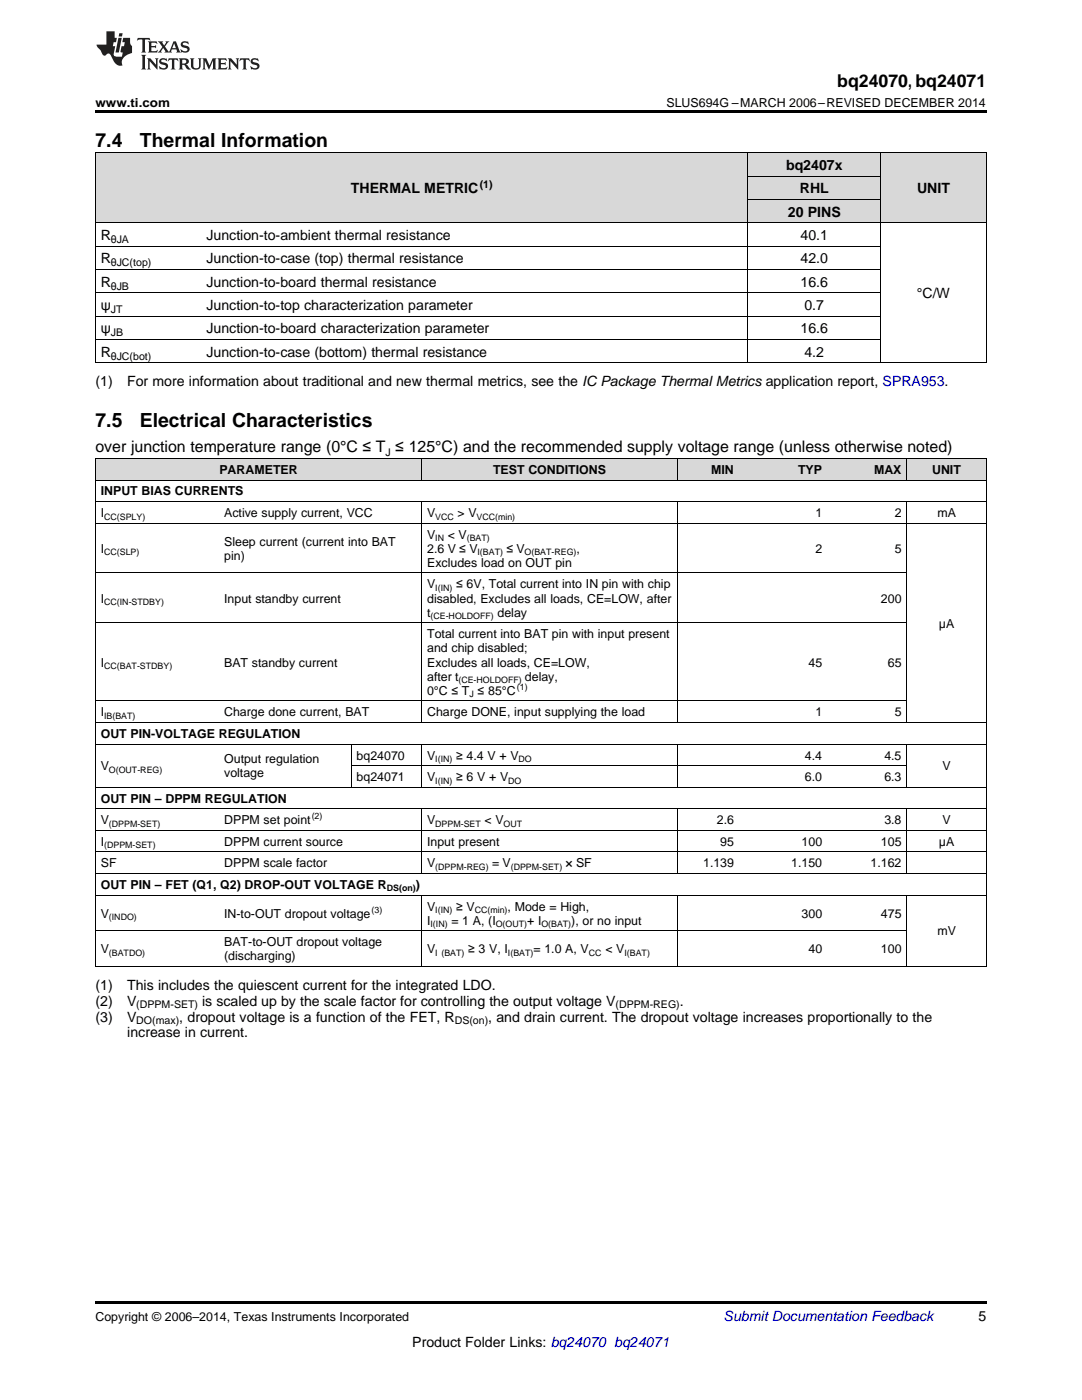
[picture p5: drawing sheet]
<svg xmlns="http://www.w3.org/2000/svg" width="216mm" height="279mm" viewBox="0 0 216 279" stroke-linecap="round" stroke-linejoin="round" font-family="sans-serif">
<defs><g id="words">
<g font-size="3.9">
<text x="19" y="29.3">7.4</text>
<text x="27.9" y="29.3">Thermal Information</text>
<text x="19" y="85.1">7.5</text>
<text x="27.9" y="85.1">Electrical Characteristics</text>
</g>
<text font-size="3.5" x="167.1" y="17.3">bq24070, bq24071</text>
<text font-size="3.2" x="19" y="90.3">over junction temperature range (0°C ≤ T ≤ 125°C) and the recommended supply voltage range (unless otherwise noted)</text>
<g font-size="2.8">
<text x="156.8" y="33.9">bq2407x</text>
<text x="70" y="38.6">THERMAL METRIC</text>
<text x="159.6" y="38.6">RHL</text>
<text x="183" y="38.6">UNIT</text>
<text x="20.1" y="47.9">R</text>
<text x="41.2" y="47.9">Junction-to-ambient thermal resistance</text>
<text x="157.2" y="43.3">20 PINS</text>
<text x="159.7" y="47.9">40.1</text>
<text x="20.1" y="52.6">R</text>
<text x="41.2" y="52.6">Junction-to-case (top) thermal resistance</text>
<text x="159.7" y="52.6">42.0</text>
<text x="20.1" y="57.2">R</text>
<text x="41.2" y="57.2">Junction-to-board thermal resistance</text>
<text x="159.7" y="57.2">16.6</text>
<text x="183" y="59.5">°C/W</text>
<text x="20.1" y="61.9">ψ</text>
<text x="41.2" y="61.9">Junction-to-top characterization parameter</text>
<text x="160.5" y="61.9">0.7</text>
<text x="20.1" y="66.5">ψ</text>
<text x="20.1" y="71.2">R</text>
<text x="41.2" y="66.5">Junction-to-board characterization parameter</text>
<text x="41.2" y="71.2">Junction-to-case (bottom) thermal resistance</text>
<text x="159.7" y="66.5">16.6</text>
<text x="160.5" y="71.2">4.2</text>
<text x="19" y="77">(1)</text>
<text x="25.4" y="77">For more information about traditional and new thermal metrics, see the IC Package Thermal Metrics application report, SPRA953.</text>
<text x="19" y="197.5">(1)</text>
<text x="25.4" y="197.5">This includes the quiescent current for the integrated LDO.</text>
<text x="19" y="200.7">(2)</text>
<text x="19" y="203.9">(3)</text>
<text x="25.4" y="200.7">V</text>
<text x="25.4" y="203.9">V</text>
<text x="35.8" y="203.9">, dropout voltage is a function of the FET, R</text>
<text x="40.3" y="200.7">is scaled up by the scale factor for controlling the output voltage V</text>
<text x="97.4" y="203.9">, and drain current. The dropout voltage increases proportionally to the</text>
<text x="135.6" y="200.7">.</text>
<text x="25.4" y="207">increase in current.</text>
<text x="195.3" y="263.6">5</text>
<text x="82.3" y="268.9">Product Folder Links: bq24070 bq24071</text>
</g>
<text font-size="2.8" fill="#0000c8" x="144.4" y="263.6">Submit Documentation Feedback</text>
<g font-size="2.5">
<text x="19" y="21.4">www.ti.com</text>
<text x="133" y="21.4">SLUS694G –MARCH 2006–REVISED DECEMBER 2014</text>
<text x="43.8" y="94.6">PARAMETER</text>
<text x="98.4" y="94.6">TEST CONDITIONS</text>
<text x="141.9" y="94.6">MIN</text>
<text x="159.2" y="94.6">TYP</text>
<text x="174.4" y="94.6">MAX</text>
<text x="186" y="94.6">UNIT</text>
<text x="20.1" y="98.9">INPUT BIAS CURRENTS</text>
<text x="20.1" y="103.2">I</text>
<text x="44.7" y="103.2">Active supply current, VCC</text>
<text x="85.2" y="103.2">V</text>
<text x="85.2" y="107.5">V</text>
<text x="89.4" y="107.5">&lt; V</text>
<text x="91.3" y="103.2">&gt; V</text>
<text x="162.7" y="103.2">1</text>
<text x="178.5" y="103.2">2</text>
<text x="187" y="103.2">mA</text>
<text x="20.1" y="110.3">I</text>
<text x="44.7" y="108.9">Sleep current (current into BAT</text>
<text x="44.7" y="111.7">pin)</text>
<text x="85.2" y="110.3">2.6 V ≤ V</text>
<text x="85.2" y="113.1">Excludes load on OUT pin</text>
<text x="101" y="110.3">≤ V</text>
<text x="115" y="110.3">,</text>
<text x="162.7" y="110.3">2</text>
<text x="178.5" y="110.3">5</text>
<text x="85.2" y="117.4">V</text>
<text x="91" y="117.4">≤ 6V, Total current into IN pin with chip</text>
<text x="20.1" y="120.3">I</text>
<text x="44.7" y="120.3">Input standby current</text>
<text x="85.2" y="120.3">disabled, Excludes all loads, CE=LOW, after</text>
<text x="85.2" y="123.1">t</text>
<text x="99.3" y="123.1">delay</text>
<text x="175.8" y="120.3">200</text>
<text x="187.4" y="125.2">μA</text>
<text x="85.2" y="127.4">Total current into BAT pin with input present</text>
<text x="85.2" y="130.2">and chip disabled;</text>
<text x="20.1" y="133">I</text>
<text x="44.7" y="133">BAT standby current</text>
<text x="85.2" y="133">Excludes all loads, CE=LOW,</text>
<text x="85.2" y="135.9">after t</text>
<text x="104.7" y="135.9">delay,</text>
<text x="161.3" y="133">45</text>
<text x="177.2" y="133">65</text>
<text x="20.1" y="143">I</text>
<text x="44.7" y="143">Charge done current, BAT</text>
<text x="85.2" y="138.7">0°C ≤ T ≤ 85°C</text>
<text x="85.2" y="143">Charge DONE, input supplying the load</text>
<text x="162.7" y="143">1</text>
<text x="178.5" y="143">5</text>
<text x="20.1" y="147.3">OUT PIN-VOLTAGE REGULATION</text>
<text x="20.1" y="153.7">V</text>
<text x="44.7" y="152.3">Output regulation</text>
<text x="44.7" y="155.2">voltage</text>
<text x="71.2" y="151.6">bq24070</text>
<text x="71.2" y="155.9">bq24071</text>
<text x="85.2" y="151.6">V</text>
<text x="85.2" y="155.9">V</text>
<text x="91" y="151.6">≥ 4.4 V + V</text>
<text x="91" y="155.9">≥ 6 V + V</text>
<text x="160.6" y="151.6">4.4</text>
<text x="160.6" y="155.9">6.0</text>
<text x="176.5" y="151.6">4.5</text>
<text x="176.5" y="155.9">6.3</text>
<text x="188.1" y="153.7">V</text>
<text x="20.1" y="160.2">OUT PIN – DPPM REGULATION</text>
<text x="20.1" y="164.5">V</text>
<text x="44.7" y="164.5">DPPM set point</text>
<text x="85.2" y="164.5">V</text>
<text x="96.7" y="164.5">&lt; V</text>
<text x="143.1" y="164.5">2.6</text>
<text x="176.5" y="164.5">3.8</text>
<text x="188.1" y="164.5">V</text>
<text x="20.1" y="168.8">I</text>
<text x="20.1" y="173.1">SF</text>
<text x="44.7" y="168.8">DPPM current source</text>
<text x="44.7" y="173.1">DPPM scale factor</text>
<text x="85.2" y="168.8">Input present</text>
<text x="85.2" y="173.1">V</text>
<text x="98.2" y="173.1">= V</text>
<text x="112.9" y="173.1">× SF</text>
<text x="140.3" y="173.1">1.139</text>
<text x="143.7" y="168.8">95</text>
<text x="157.9" y="173.1">1.150</text>
<text x="159.9" y="168.8">100</text>
<text x="173.7" y="173.1">1.162</text>
<text x="175.8" y="168.8">105</text>
<text x="187.4" y="168.8">μA</text>
<text x="20.1" y="177.4">OUT PIN – FET (Q1, Q2) DROP-OUT VOLTAGE R</text>
<text x="83" y="177.4">)</text>
<text x="20.1" y="183.1">V</text>
<text x="44.7" y="183.1">IN-to-OUT dropout voltage</text>
<text x="85.2" y="181.7">V</text>
<text x="85.2" y="184.5">I</text>
<text x="90.1" y="184.5">= 1 A, (I</text>
<text x="91" y="181.7">≥ V</text>
<text x="101.3" y="181.7">, Mode = High,</text>
<text x="105.2" y="184.5">+ I</text>
<text x="114" y="184.5">), or no input</text>
<text x="159.9" y="183.1">300</text>
<text x="175.8" y="183.1">475</text>
<text x="20.1" y="190.3">V</text>
<text x="44.7" y="188.8">BAT-to-OUT dropout voltage</text>
<text x="44.7" y="191.7">(discharging)</text>
<text x="85.2" y="190.3">V</text>
<text x="93.4" y="190.3">≥ 3 V, I</text>
<text x="106.4" y="190.3">= 1.0 A, V</text>
<text x="120.8" y="190.3">&lt; V</text>
<text x="161.3" y="190.3">40</text>
<text x="175.8" y="190.3">100</text>
<text x="187" y="186.7">mV</text>
<text x="19" y="263.6">Copyright © 2006–2014, Texas Instruments Incorporated</text>
</g>
<g font-size="2.1">
<text x="95.7" y="37.5">(1)</text>
<text x="22.1" y="48.5">θJA</text>
<text x="22.1" y="53.1">θJC(top)</text>
<text x="22.1" y="57.8">θJB</text>
<text x="22.1" y="62.4">JT</text>
<text x="22.1" y="67.1">JB</text>
<text x="22.1" y="71.8">θJC(bot)</text>
<text x="76.9" y="90.9">J</text>
<text x="27.2" y="201.3">(DPPM-SET)</text>
<text x="122.8" y="201.3">(DPPM-REG)</text>
<text x="27.2" y="204.4">DO(max)</text>
<text x="90.7" y="204.4">DS(on)</text>
</g>
<g font-size="1.8">
<text x="20.8" y="103.7">CC(SPLY)</text>
<text x="86.9" y="103.7">VCC</text>
<text x="86.9" y="108">IN</text>
<text x="93.1" y="108">(BAT)</text>
<text x="95.1" y="103.7">VCC(min)</text>
<text x="20.8" y="110.8">CC(SLP)</text>
<text x="95.3" y="110.8">I(BAT)</text>
<text x="104.7" y="110.8">O(BAT-REG)</text>
<text x="86.9" y="117.9">I(IN)</text>
<text x="20.8" y="120.8">CC(IN-STDBY)</text>
<text x="85.9" y="123.6">(CE-HOLDOFF)</text>
<text x="20.8" y="133.5">CC(BAT-STDBY)</text>
<text x="91.5" y="136.3">(CE-HOLDOFF)</text>
<text x="103.1" y="137.7">(1)</text>
<text x="20.8" y="143.5">IB(BAT)</text>
<text x="93.7" y="139.2">J</text>
<text x="21.7" y="154.2">O(OUT-REG)</text>
<text x="86.9" y="152.1">I(IN)</text>
<text x="103.5" y="152.1">DO</text>
<text x="86.9" y="156.4">I(IN)</text>
<text x="101.4" y="156.4">DO</text>
<text x="21.7" y="165">(DPPM-SET)</text>
<text x="62.2" y="163.5">(2)</text>
<text x="86.9" y="165">DPPM-SET</text>
<text x="100.5" y="165">OUT</text>
<text x="20.8" y="169.3">(DPPM-SET)</text>
<text x="86.9" y="173.6">(DPPM-REG)</text>
<text x="101.9" y="173.6">(DPPM-SET)</text>
<text x="77.2" y="177.9">DS(on)</text>
<text x="21.7" y="183.6">(INDO)</text>
<text x="74.1" y="182.1">(3)</text>
<text x="85.9" y="185">I(IN)</text>
<text x="86.9" y="182.2">I(IN)</text>
<text x="94.7" y="182.2">CC(min)</text>
<text x="98.9" y="185">O(OUT)</text>
<text x="108" y="185">O(BAT)</text>
<text x="21.7" y="190.7">(BATDO)</text>
<text x="86.9" y="190.7">I (BAT)</text>
<text x="101.4" y="190.7">I(BAT)</text>
<text x="117.5" y="190.7">CC</text>
<text x="124.6" y="190.7">I(BAT)</text>
</g>
</g></defs>
<g fill="#d8d8d8">
<path d="M19 91.5h24.7v4.3h-24.7z"/>
<path d="M43.7 91.5h26.4v4.3h-26.4z"/>
<path d="M70.1 91.5h14.1v4.3h-14.1z"/>
<path d="M84.2 91.5h51v4.3h-51z"/>
<path d="M135.2 91.5h12.3v4.3h-12.3z"/>
<path d="M147.5 91.5h17.6v4.3h-17.6z"/>
<path d="M165.1 91.5h15.9v4.3h-15.9z"/>
<path d="M181 91.5h15.8v4.3h-15.8z"/>
<path d="M19 30.6h21.1v13.9h-21.1z"/>
<path d="M40.1 30.6h109.2v13.9h-109.2z"/>
<path d="M149.3 39.9h26.4v4.6h-26.4z"/>
<path d="M175.7 30.6h21.1v13.9h-21.1z"/>
<path d="M149.3 35.2h26.4v4.7h-26.4z"/>
<path d="M149.3 30.6h26.4v4.6h-26.4z"/>
</g>
<path d="M19 22h177.8v.5h-177.8zM19 72.4l.2 .1zM149.2 72.4l.1 .1zM175.6 72.4l.1 .1zM196.7 72.4l.1 .1zM19 259.7h177.8v.5h-177.8z" fill="#000"/>
<g fill="none" stroke="#000" stroke-width=".2">
<path d="M19 30.5h177.8M19.1 30.5v42M149.2 30.5v42M149.3 39.8h26.4M149.3 35.2h26.4M175.7 30.5v42M196.8 30.5v42M19 58.4h156.7M19 53.8h156.7M19 49.1h156.7M19 44.5h177.8M19 72.4h177.8"/>
<path d="M19 67.8h156.7M19 63.1h156.7M19 95.8h177.8M19 91.5h177.8M19.1 91.5v101.4M84.1 91.5v4.3M135.2 91.5v4.3M180.9 91.5v4.3M196.8 91.5v101.4M19 114.4h162M19 104.4h177.8M19 100.1h177.8"/>
<path d="M84.1 100.1v44.2M135.2 100.1v44.2M180.9 100.1v44.2M19 139.9h162M19 124.3h162M19 157.1h177.8M19 148.5h177.8M19 144.2h177.8M70 148.5v8.7M70.1 152.8h110.9M84.1 148.5v8.7M135.2 148.5v8.7"/>
<path d="M180.9 148.5v8.7M19 178.6h177.8M19 174.3h177.8M19 170h177.8M19 165.7h177.8M19 161.4h177.8M84.1 161.4v13M84.1 178.6v14.3M135.2 161.4v13M135.2 178.6v14.3M180.9 161.4v13M180.9 178.6v14.3"/>
<path d="M19 192.9h177.8M19 185.8h162"/>
</g>
<g fill="#231f20">
<path d="M27.5 7.6l-.1 .5 .4-.2h.6v.1v2.1l-.2 .4h1l-.3-.4v-2.1l.1-.1h.5l.5 .2-.2-.5zM29.5 8.3l.2 .3v1.5l-.2 .4h1.8l.2-.6a1.04 1.04 0 0 1-1.3 .2v-.7h.6l.3 .2v-.6l-.3 .2h-.6v-.6l.8-.1 .4 .3-.2-.5zM31.5 8.3l.9 1.1-.9 1.1h.8l-.2-.2 .5-.7 .4 .7-.2 .2h1.5l-.1-.2 .1-.4h.9l.1 .4-.2 .2h1l-.3-.3-.7-1.9h-.5l-.9 2-.8-1 .9-1h-.8l.1 .3-.3 .5-.4-.6 .2-.2zM34.7 8.6l.4 1h-.7zM36.3 8.4a.63 .63 0 0 0-.2 .7 .63 .63 0 0 0 .6 .4l.6 .2 .1 .2a.75 .75 0 0 1-.7 .4 .75 .75 0 0 1-.6-.5l.1 .7 .1-.1a1.11 1.11 0 0 0 1.5-.6 1.13 1.13 0 0 0-1.2-.8l-.1-.4a1.04 1.04 0 0 1 1.2 .2l-.2-.5-.1 .1-.5-.2zM28.2 10.9l.2 .4v2.2l-.2 .4h1l-.3-.4v-2.2l.3-.4zM29.3 11.6l.3 .4v1.5l-.3 .4h.8l-.2-.4v-1.3l1.5 1.7v-1.9l.2-.4h-.7l.2 .4v.9l-1.1-1.3zM32 11.8a.62 .62 0 0 0-.2 .7 .62 .62 0 0 0 .6 .4l.6 .1 .1 .3a.76 .76 0 0 1-.7 .3 .76 .76 0 0 1-.6-.4l.1 .7 .1-.1a1.11 1.11 0 0 0 1.5-.6 1.13 1.13 0 0 0-1.2-.8l-.1-.4a1.04 1.04 0 0 1 1.2 .2l-.2-.6-.1 .1-.5-.1zM33.7 11.6l-.2 .6a.61 .61 0 0 1 .8-.3v1.6l-.2 .4h.9l-.2-.4v-1.6a.63 .63 0 0 1 .8 .3l-.2-.6zM35.6 11.6l.3 .4v1.5l-.3 .4h1l-.2-.2v-.8l.5 .2a.76 .76 0 0 0 1.2 .7l-1-1a.58 .58 0 0 0 .6-.5 .58 .58 0 0 0-.5-.6zM36.4 11.9h.1a.45 .45 0 0 1 .5 .1 .45 .45 0 0 1 .1 .5l-.7 .2zM37.9 11.6l.2 .2a2.17 2.17 0 0 0 .3 1.9 .99 .99 0 0 0 1.6-.6v-1.1l.2-.4h-.7l.2 .2a1.92 1.92 0 0 1-.2 1.8 .6 .6 0 0 1-.9-.5v-1.1l.2-.4zM40.4 11.6l.2 .4v1.5l-.2 .4h.7l-.2-.4v-1.4l.8 1.8 .8-1.8v1.4l-.2 .4h.9l-.2-.4v-1.5l.2-.4h-.8l-.6 1.5-.6-1.5zM43.4 11.6l.2 .4v1.5l-.2 .4h1.8l.2-.6a1.04 1.04 0 0 1-1.3 .1v-.6h.5l.4 .2v-.6l-.4 .2h-.5v-.7h.8l.3 .3-.1-.6zM45.5 11.6l.2 .4v1.5l-.2 .4h.7l-.2-.4v-1.3l1.5 1.7v-1.9l.2-.4h-.7l.2 .4v.9l-1.1-1.3zM47.9 11.6l-.1 .6a.61 .61 0 0 1 .8-.3v1.6l-.3 .4h1l-.3-.4 .1-1.6a.63 .63 0 0 1 .7 .3l-.1-.6zM50.2 11.8a.62 .62 0 0 0-.2 .7 .62 .62 0 0 0 .6 .4l.6 .1 .2 .3a.76 .76 0 0 1-.8 .3 .76 .76 0 0 1-.6-.4l.1 .7 .2-.1a1.11 1.11 0 0 0 1.5-.6 1.13 1.13 0 0 0-1.3-.8l-.1-.4a1.04 1.04 0 0 1 1.2 .2l-.1-.6-.2 .1-.5-.1z"/>
<path d="M21.2 6.3v2.6h-1.9l.1 .4 .7 .9a.91 .91 0 0 0 1 .8 .56 .56 0 0 1 .5-.3 .56 .56 0 0 1 .5 .3l.4 .8a1.53 1.53 0 0 0 1.9 1.2 1.54 1.54 0 0 1 1-2.1l.9-.3v-1.4a1.52 1.52 0 0 1-.3-1.6h-1.4l-.2 .8h.5l-.2 .8h-.4l-.2 1v.2l.4 .1-.2 .8a1.93 1.93 0 0 1-1.6-.3l.3-1.8h-.5l.2-.8h.4l.2-.8h-.4v-1.3zM23.6 7.6l-.6 2.9h.7l.6-2.9zM23.8 6.6l-.1 .7h.6l.2-.7z"/>
</g>
<use href="#words"/>
</svg>
